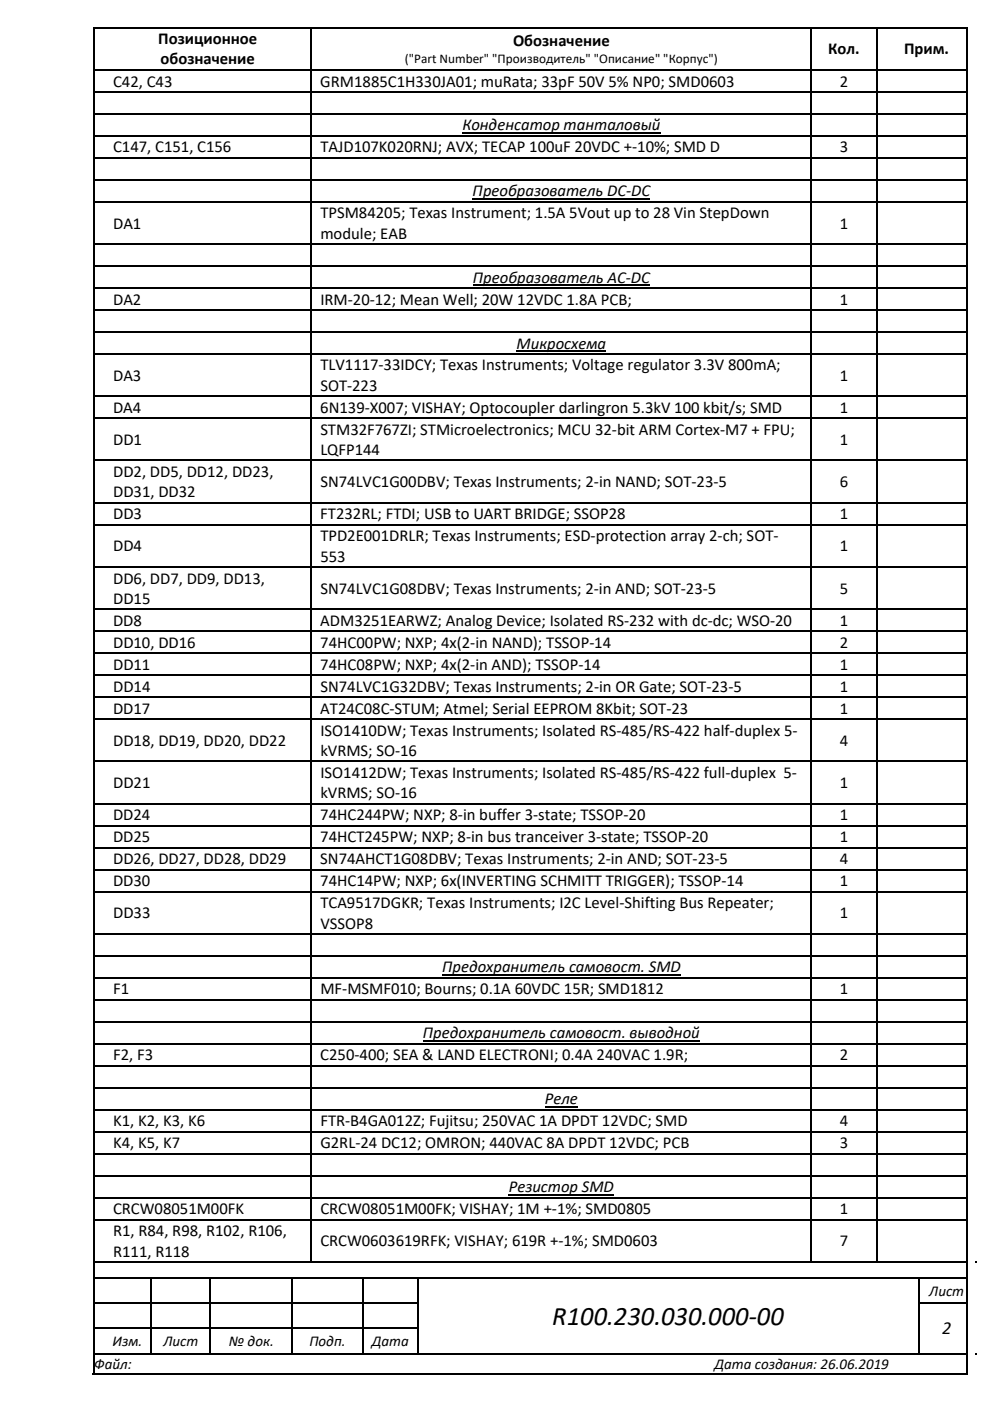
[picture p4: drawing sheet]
<svg xmlns="http://www.w3.org/2000/svg" width="210mm" height="297mm" viewBox="0 0 210 297" stroke-linecap="round" stroke-linejoin="round" font-family="sans-serif">
<defs><g id="words">
<text font-size="5.7" x="117.1" y="280.9">R100.230.030.000‐00</text>
<text font-size="3.9" x="199.8" y="282.9">2</text>
<g font-size="3.5">
<text x="33.6" y="9.4">Позиционное</text>
<text x="108.8" y="9.8">Обозначение</text>
<text x="175.7" y="11.5">Кол.</text>
<text x="191.7" y="11.5">Прим.</text>
<text x="34.1" y="13.7">обозначение</text>
<text x="24" y="18.4">C42, C43</text>
<text x="67.9" y="18.4">GRM1885C1H330JA01; muRata; 33pF 50V 5% NP0; SMD0603</text>
<text x="178.1" y="18.4">2</text>
<text x="98.1" y="27.7">Конденсатор танталовый</text>
<text x="24" y="32.3">C147, C151, C156</text>
<text x="67.9" y="32.3">TAJD107K020RNJ; AVX; TECAP 100uF 20VDC +‐10%; SMD D</text>
<text x="178.1" y="32.3">3</text>
<text x="100.2" y="41.6">Преобразователь DC‐DC</text>
<text x="67.9" y="46.3">TPSM84205; Texas Instrument; 1.5A 5Vout up to 28 Vin StepDown</text>
<text x="24" y="48.5">DA1</text>
<text x="67.9" y="50.6">module; EAB</text>
<text x="178.1" y="48.5">1</text>
<text x="100.3" y="59.9">Преобразователь AC‐DC</text>
<text x="24" y="64.6">DA2</text>
<text x="68" y="64.6">IRM‐20‐12; Mean Well; 20W 12VDC 1.8A PCB;</text>
<text x="178.1" y="64.6">1</text>
<text x="109.6" y="73.9">Микросхема</text>
<text x="24" y="80.7">DA3</text>
<text x="67.9" y="78.5">TLV1117‐33IDCY; Texas Instruments; Voltage regulator 3.3V 800mA;</text>
<text x="67.9" y="82.9">SOT‐223</text>
<text x="178.1" y="80.7">1</text>
<text x="24" y="87.5">DA4</text>
<text x="67.9" y="87.5">6N139‐X007; VISHAY; Optocoupler darlingron 5.3kV 100 kbit/s; SMD</text>
<text x="178.1" y="87.5">1</text>
<text x="24" y="94.3">DD1</text>
<text x="67.9" y="92.2">STM32F767ZI; STMicroelectronics; MCU 32‐bit ARM Cortex‐M7 + FPU;</text>
<text x="178.1" y="94.3">1</text>
<text x="24" y="101.2">DD2, DD5, DD12, DD23,</text>
<text x="67.9" y="96.5">LQFP144</text>
<text x="24" y="105.5">DD31, DD32</text>
<text x="67.9" y="103.3">SN74LVC1G00DBV; Texas Instruments; 2‐in NAND; SOT‐23‐5</text>
<text x="178.1" y="103.3">6</text>
<text x="24" y="110.1">DD3</text>
<text x="67.9" y="110.1">FT232RL; FTDI; USB to UART BRIDGE; SSOP28</text>
<text x="178.1" y="110.1">1</text>
<text x="24" y="116.9">DD4</text>
<text x="67.9" y="114.8">TPD2E001DRLR; Texas Instruments; ESD‐protection array 2‐ch; SOT‐</text>
<text x="67.9" y="119.1">553</text>
<text x="178.1" y="116.9">1</text>
<text x="24" y="123.7">DD6, DD7, DD9, DD13,</text>
<text x="67.9" y="125.9">SN74LVC1G08DBV; Texas Instruments; 2‐in AND; SOT‐23‐5</text>
<text x="178.1" y="125.9">5</text>
<text x="24" y="128">DD15</text>
<text x="24" y="132.7">DD8</text>
<text x="24" y="137.4">DD10, DD16</text>
<text x="67.9" y="132.7">ADM3251EARWZ; Analog Device; Isolated RS‐232 with dc‐dc; WSO‐20</text>
<text x="67.9" y="137.4">74HC00PW; NXP; 4x(2‐in NAND); TSSOP‐14</text>
<text x="178.1" y="132.7">1</text>
<text x="178.1" y="137.4">2</text>
<text x="24" y="142">DD11</text>
<text x="67.9" y="142">74HC08PW; NXP; 4x(2‐in AND); TSSOP‐14</text>
<text x="178.1" y="142">1</text>
<text x="24" y="146.7">DD14</text>
<text x="68" y="146.7">SN74LVC1G32DBV; Texas Instruments; 2‐in OR Gate; SOT‐23‐5</text>
<text x="178.1" y="146.7">1</text>
<text x="24" y="151.3">DD17</text>
<text x="67.9" y="151.3">AT24C08C‐STUM; Atmel; Serial EEPROM 8Kbit; SOT‐23</text>
<text x="67.9" y="156">ISO1410DW; Texas Instruments; Isolated RS‐485/RS‐422 half‐duplex 5‐</text>
<text x="178.1" y="151.3">1</text>
<text x="24" y="158.2">DD18, DD19, DD20, DD22</text>
<text x="67.9" y="160.3">kVRMS; SO‐16</text>
<text x="178.1" y="158.2">4</text>
<text x="24" y="167.1">DD21</text>
<text x="67.9" y="165">ISO1412DW; Texas Instruments; Isolated RS‐485/RS‐422 full‐duplex 5‐</text>
<text x="178.1" y="167.1">1</text>
<text x="24" y="173.9">DD24</text>
<text x="67.9" y="173.9">74HC244PW; NXP; 8‐in buffer 3‐state; TSSOP‐20</text>
<text x="67.9" y="169.3">kVRMS; SO‐16</text>
<text x="178.1" y="173.9">1</text>
<text x="24" y="178.6">DD25</text>
<text x="67.9" y="178.6">74HCT245PW; NXP; 8‐in bus tranceiver 3‐state; TSSOP‐20</text>
<text x="178.1" y="178.6">1</text>
<text x="24" y="183.2">DD26, DD27, DD28, DD29</text>
<text x="67.9" y="183.2">SN74AHCT1G08DBV; Texas Instruments; 2‐in AND; SOT‐23‐5</text>
<text x="178.1" y="183.2">4</text>
<text x="24" y="187.9">DD30</text>
<text x="67.9" y="187.9">74HC14PW; NXP; 6x(INVERTING SCHMITT TRIGGER); TSSOP‐14</text>
<text x="178.1" y="187.9">1</text>
<text x="24" y="194.7">DD33</text>
<text x="67.9" y="192.6">TCA9517DGKR; Texas Instruments; I2C Level‐Shifting Bus Repeater;</text>
<text x="67.9" y="196.9">VSSOP8</text>
<text x="178.1" y="194.7">1</text>
<text x="93.8" y="206.2">Предохранитель самовост. SMD</text>
<text x="24" y="210.8">F1</text>
<text x="67.9" y="210.8">MF‐MSMF010; Bourns; 0.1A 60VDC 15R; SMD1812</text>
<text x="178.1" y="210.8">1</text>
<text x="89.7" y="220.2">Предохранитель самовост. выводной</text>
<text x="24" y="224.8">F2, F3</text>
<text x="67.9" y="224.8">C250‐400; SEA &amp; LAND ELECTRONI; 0.4A 240VAC 1.9R;</text>
<text x="178.1" y="224.8">2</text>
<text x="24" y="238.8">K1, K2, K3, K6</text>
<text x="68" y="238.8">FTR‐B4GA012Z; Fujitsu; 250VAC 1A DPDT 12VDC; SMD</text>
<text x="115.6" y="234.1">Реле</text>
<text x="178.1" y="238.8">4</text>
<text x="24" y="243.5">K4, K5, K7</text>
<text x="67.9" y="243.5">G2RL‐24 DC12; OMRON; 440VAC 8A DPDT 12VDC; PCB</text>
<text x="178.1" y="243.5">3</text>
<text x="24" y="257.5">CRCW08051M00FK</text>
<text x="67.9" y="257.5">CRCW08051M00FK; VISHAY; 1M +‐1%; SMD0805</text>
<text x="107.9" y="252.8">Резистор SMD</text>
<text x="178.1" y="257.5">1</text>
<text x="24" y="262.1">R1, R84, R98, R102, R106,</text>
<text x="24" y="266.4">R111, R118</text>
<text x="67.9" y="264.2">CRCW0603619RFK; VISHAY; 619R +‐1%; SMD0603</text>
<text x="178.1" y="264.2">7</text>
</g>
<g font-size="3.2">
<text x="197.1" y="274.7">Лист</text>
<text x="23.9" y="285.4">Изм.</text>
<text x="34.7" y="285.4">Лист</text>
<text x="48.6" y="285.4">№ док.</text>
<text x="65.6" y="285.4">Подп.</text>
<text x="78.9" y="285.4">Дата</text>
<text x="20" y="290.2">Файл:</text>
<text x="151.6" y="290.2">Дата создания: 26.06.2019</text>
</g>
<text font-size="2.8" x="85.9" y="13.4">(&quot;Part Number&quot; &quot;Производитель&quot; &quot;Описание&quot; &quot;Корпус&quot;)</text>
</g></defs>
<g fill="#000">
<path d="M20 5.7h.3v.3h-.3zM20 14.6h.3v.4h-.3zM20 19.3h.3v.4h-.3zM65.9 5.7h.3v.3h-.3zM65.9 14.6h.3v.4h-.3zM65.9 19.3h.3v.4h-.3zM171.9 5.7h.4v.3h-.4zM171.9 14.6h.4v.4h-.4zM171.9 19.3h.4v.4h-.4zM185.8 5.7h.3v.3h-.3zM185.8 14.6h.3v.4h-.3zM185.8 19.3h.3v.4h-.3z"/>
<path d="M20 24h.3v.3h-.3zM20 28.6h.3v.4h-.3zM20 33.3h.3v.3h-.3zM20 37.9h.3v.4h-.3zM65.9 24h.3v.3h-.3zM65.9 28.6h.3v.4h-.3zM65.9 33.3h.3v.3h-.3zM65.9 37.9h.3v.4h-.3zM171.9 24h.4v.3h-.4zM171.9 28.6h.4v.4h-.4zM171.9 33.3h.4v.3h-.4zM171.9 37.9h.4v.4h-.4z"/>
<path d="M185.8 24h.3v.3h-.3zM185.8 28.6h.3v.4h-.3zM185.8 33.3h.3v.3h-.3zM185.8 37.9h.3v.4h-.3zM20 42.6h.3v.4h-.3zM20 51.6h.3v.3h-.3zM20 56.2h.3v.4h-.3zM65.9 42.6h.3v.4h-.3zM65.9 51.6h.3v.3h-.3zM65.9 56.2h.3v.4h-.3zM171.9 42.6h.4v.4h-.4zM171.9 51.6h.4v.3h-.4z"/>
<path d="M171.9 56.2h.4v.4h-.4zM185.8 42.6h.3v.4h-.3zM185.8 51.6h.3v.3h-.3zM185.8 56.2h.3v.4h-.3zM20 60.9h.3v.3h-.3zM20 65.6h.3v.3h-.3zM20 70.2h.3v.4h-.3zM20 74.9h.3v.3h-.3zM65.9 60.9h.3v.3h-.3zM65.9 65.6h.3v.3h-.3zM65.9 70.2h.3v.4h-.3zM65.9 74.9h.3v.3h-.3z"/>
<path d="M171.9 60.9h.4v.3h-.4zM171.9 65.6h.4v.3h-.4zM171.9 70.2h.4v.4h-.4zM171.9 74.9h.4v.3h-.4zM185.8 60.9h.3v.3h-.3zM185.8 65.6h.3v.3h-.3zM185.8 70.2h.3v.4h-.3zM185.8 74.9h.3v.3h-.3zM20 83.8h.3v.4h-.3zM20 88.5h.3v.3h-.3zM20 97.5h.3v.3h-.3zM65.9 83.8h.3v.4h-.3z"/>
<path d="M65.9 88.5h.3v.3h-.3zM65.9 97.5h.3v.3h-.3zM171.9 83.8h.4v.4h-.4zM171.9 88.5h.4v.3h-.4zM171.9 97.5h.4v.3h-.4zM185.8 83.8h.3v.4h-.3zM185.8 88.5h.3v.3h-.3zM185.8 97.5h.3v.3h-.3zM20 106.4h.3v.4h-.3zM20 111.1h.3v.3h-.3zM65.9 106.4h.3v.4h-.3zM65.9 111.1h.3v.3h-.3z"/>
<path d="M171.9 106.4h.4v.4h-.4zM171.9 111.1h.4v.3h-.4zM185.8 106.4h.3v.4h-.3zM185.8 111.1h.3v.3h-.3zM20 120h.3v.4h-.3zM20 129h.3v.4h-.3zM20 133.7h.3v.3h-.3zM20 138.3h.3v.4h-.3zM65.9 120h.3v.4h-.3zM65.9 129h.3v.4h-.3zM65.9 133.7h.3v.3h-.3zM65.9 138.3h.3v.4h-.3z"/>
<path d="M171.9 120h.4v.4h-.4zM171.9 129h.4v.4h-.4zM171.9 133.7h.4v.3h-.4zM171.9 138.3h.4v.4h-.4zM185.8 120h.3v.4h-.3zM185.8 129h.3v.4h-.3zM185.8 133.7h.3v.3h-.3zM185.8 138.3h.3v.4h-.3zM20 143h.3v.3h-.3zM20 147.6h.3v.4h-.3zM20 152.3h.3v.4h-.3zM65.9 143h.3v.3h-.3z"/>
<path d="M65.9 147.6h.3v.4h-.3zM65.9 152.3h.3v.4h-.3zM171.9 143h.4v.3h-.4zM171.9 147.6h.4v.4h-.4zM171.9 152.3h.4v.4h-.4zM185.8 143h.3v.3h-.3zM185.8 147.6h.3v.4h-.3zM185.8 152.3h.3v.4h-.3zM20 161.3h.3v.3h-.3zM20 170.2h.3v.4h-.3zM20 174.9h.3v.4h-.3zM20 179.6h.3v.3h-.3z"/>
<path d="M65.9 161.3h.3v.3h-.3zM65.9 170.2h.3v.4h-.3zM65.9 174.9h.3v.4h-.3zM65.9 179.6h.3v.3h-.3zM171.9 161.3h.4v.3h-.4zM171.9 170.2h.4v.4h-.4zM171.9 174.9h.4v.4h-.4zM171.9 179.6h.4v.3h-.4zM185.8 161.3h.3v.3h-.3zM185.8 170.2h.3v.4h-.3zM185.8 174.9h.3v.4h-.3zM185.8 179.6h.3v.3h-.3z"/>
<path d="M20 184.2h.3v.4h-.3zM20 188.9h.3v.3h-.3zM20 197.8h.3v.4h-.3zM65.9 184.2h.3v.4h-.3zM65.9 188.9h.3v.3h-.3zM65.9 197.8h.3v.4h-.3zM171.9 184.2h.4v.4h-.4zM171.9 188.9h.4v.3h-.4zM171.9 197.8h.4v.4h-.4zM185.8 184.2h.3v.4h-.3zM185.8 188.9h.3v.3h-.3zM185.8 197.8h.3v.4h-.3z"/>
<path d="M20 202.5h.3v.4h-.3zM20 207.2h.3v.3h-.3zM20 211.8h.3v.4h-.3zM20 216.5h.3v.3h-.3zM65.9 202.5h.3v.4h-.3zM65.9 207.2h.3v.3h-.3zM65.9 211.8h.3v.4h-.3zM65.9 216.5h.3v.3h-.3zM171.9 202.5h.4v.4h-.4zM171.9 207.2h.4v.3h-.4zM171.9 211.8h.4v.4h-.4zM171.9 216.5h.4v.3h-.4z"/>
<path d="M185.8 202.5h.3v.4h-.3zM185.8 207.2h.3v.3h-.3zM185.8 211.8h.3v.4h-.3zM185.8 216.5h.3v.3h-.3zM20 221.1h.3v.4h-.3zM20 225.8h.3v.3h-.3zM20 230.4h.3v.4h-.3zM20 235.1h.3v.4h-.3zM65.9 221.1h.3v.4h-.3zM65.9 225.8h.3v.3h-.3zM65.9 230.4h.3v.4h-.3zM65.9 235.1h.3v.4h-.3z"/>
<path d="M171.9 221.1h.4v.4h-.4zM171.9 225.8h.4v.3h-.4zM171.9 230.4h.4v.4h-.4zM171.9 235.1h.4v.4h-.4zM185.8 221.1h.3v.4h-.3zM185.8 225.8h.3v.3h-.3zM185.8 230.4h.3v.4h-.3zM185.8 235.1h.3v.4h-.3zM20 239.8h.3v.3h-.3zM20 244.4h.3v.4h-.3zM20 249.1h.3v.3h-.3zM20 253.7h.3v.4h-.3z"/>
<path d="M20 258.4h.3v.4h-.3zM65.9 239.8h.3v.3h-.3zM65.9 244.4h.3v.4h-.3zM65.9 249.1h.3v.3h-.3zM65.9 253.7h.3v.4h-.3zM65.9 258.4h.3v.4h-.3zM171.9 239.8h.4v.3h-.4zM171.9 244.4h.4v.4h-.4zM171.9 249.1h.4v.3h-.4zM171.9 253.7h.4v.4h-.4zM171.9 258.4h.4v.4h-.4zM185.8 239.8h.3v.3h-.3z"/>
<path d="M185.8 244.4h.3v.4h-.3zM185.8 249.1h.3v.3h-.3zM185.8 253.7h.3v.4h-.3zM185.8 258.4h.3v.4h-.3zM20 270.7h.3v.4h-.3zM20 276.1h.3v.4h-.3zM20 267.4h.3v.3h-.3zM31.9 270.7h.4v.4h-.4zM31.9 276.1h.4v.4h-.4zM44.4 270.7h.4v.4h-.4zM44.4 276.1h.4v.4h-.4zM61.8 270.7h.3v.4h-.3z"/>
<path d="M61.8 276.1h.3v.4h-.3zM76.8 270.7h.3v.4h-.3zM76.8 276.1h.3v.4h-.3zM88.4 270.7h.4v.4h-.4zM88.4 276.1h.4v.4h-.4zM194.6 270.7h.4v.4h-.4zM194.6 276.1h.4v.4h-.4zM206.9 267.4h.4v.3h-.4zM19.7 291h.3v.4h-.3zM20 281.5h.3v.3h-.3zM20 286.8h.3v.3h-.3zM31.9 281.5h.4v.3h-.4z"/>
<path d="M44.4 281.5h.4v.3h-.4zM61.8 281.5h.3v.3h-.3zM76.8 281.5h.3v.3h-.3zM88.4 281.5h.4v.3h-.4zM194.6 281.5h.4v.3h-.4zM205 291h.3v.4h-.3zM206.9 286.8h.4v.3h-.4z"/>
</g>
<g fill="none" stroke="#000" stroke-width=".34">
<path d="M19.8 5.7v285.3M20 5.8h45.9M20.3 14.8h45.6M20.3 19.5h45.6M66 6v8.6M66 15v4.3M66 19.7v4.3M66.2 5.8h105.7M66.2 14.8h105.7M66.2 19.5h105.7M172.1 6v8.6M172.1 15v4.3"/>
<path d="M172.1 19.7v4.3M172.3 5.8h13.5M172.3 14.8h13.5M172.3 19.5h13.5M185.9 6v8.6M185.9 15v4.3M185.9 19.7v4.3M186.1 5.8h18.9M186.1 14.8h18.9M186.1 19.5h18.9M205.2 5.7v285.3M20.3 24.1h45.6"/>
<path d="M20.3 28.8h45.6M20.3 33.4h45.6M20.3 38.1h45.6M66 24.3v4.3M66 29v4.3M66 33.6v4.3M66 38.3v4.3M66.2 24.1h105.7M66.2 28.8h105.7M66.2 33.4h105.7M66.2 38.1h105.7M172.1 24.3v4.3"/>
<path d="M172.1 29v4.3M172.1 33.6v4.3M172.1 38.3v4.3M172.3 24.1h13.5M172.3 28.8h13.5M172.3 33.4h13.5M172.3 38.1h13.5M185.9 24.3v4.3M185.9 29v4.3M185.9 33.6v4.3M185.9 38.3v4.3M186.1 24.1h18.9"/>
<path d="M186.1 28.8h18.9M186.1 33.4h18.9M186.1 38.1h18.9M20.3 42.8h45.6M20.3 51.7h45.6M20.3 56.4h45.6M66 43v8.6M66 51.9v4.3M66 56.6v4.3M66.2 42.8h105.7M66.2 51.7h105.7M66.2 56.4h105.7"/>
<path d="M172.1 43v8.6M172.1 51.9v4.3M172.1 56.6v4.3M172.3 42.8h13.5M172.3 51.7h13.5M172.3 56.4h13.5M185.9 43v8.6M185.9 51.9v4.3M185.9 56.6v4.3M186.1 42.8h18.9M186.1 51.7h18.9M186.1 56.4h18.9"/>
<path d="M20.3 61h45.6M20.3 65.7h45.6M20.3 70.4h45.6M20.3 75h45.6M66 61.2v4.4M66 65.9v4.3M66 70.6v4.3M66 75.2v8.6M66.2 61h105.7M66.2 65.7h105.7M66.2 70.4h105.7M66.2 75h105.7"/>
<path d="M172.1 61.2v4.4M172.1 65.9v4.3M172.1 70.6v4.3M172.1 75.2v8.6M172.3 61h13.5M172.3 65.7h13.5M172.3 70.4h13.5M172.3 75h13.5M185.9 61.2v4.4M185.9 65.9v4.3M185.9 70.6v4.3M185.9 75.2v8.6"/>
<path d="M186.1 61h18.9M186.1 65.7h18.9M186.1 70.4h18.9M186.1 75h18.9M20.3 84h45.6M20.3 88.6h45.6M20.3 97.6h45.6M66 84.2v4.3M66 88.8v8.7M66 97.8v8.6M66.2 84h105.7M66.2 88.6h105.7"/>
<path d="M66.2 97.6h105.7M172.1 84.2v4.3M172.1 88.8v8.7M172.1 97.8v8.6M172.3 84h13.5M172.3 88.6h13.5M172.3 97.6h13.5M185.9 84.2v4.3M185.9 88.8v8.7M185.9 97.8v8.6M186.1 84h18.9M186.1 88.6h18.9"/>
<path d="M186.1 97.6h18.9M20.3 106.6h45.6M20.3 111.3h45.6M66 106.8v4.3M66 111.4v8.6M66.2 106.6h105.7M66.2 111.3h105.7M172.1 106.8v4.3M172.1 111.4v8.6M172.3 106.6h13.5M172.3 111.3h13.5M185.9 106.8v4.3"/>
<path d="M185.9 111.4v8.6M186.1 106.6h18.9M186.1 111.3h18.9M20.3 120.2h45.6M20.3 129.2h45.6M20.3 133.8h45.6M20.3 138.5h45.6M66 120.4v8.6M66 129.4v4.3M66 134v4.3M66 138.7v4.3M66.2 120.2h105.7"/>
<path d="M66.2 129.2h105.7M66.2 133.8h105.7M66.2 138.5h105.7M172.1 120.4v8.6M172.1 129.4v4.3M172.1 134v4.3M172.1 138.7v4.3M172.3 120.2h13.5M172.3 129.2h13.5M172.3 133.8h13.5M172.3 138.5h13.5M185.9 120.4v8.6"/>
<path d="M185.9 129.4v4.3M185.9 134v4.3M185.9 138.7v4.3M186.1 120.2h18.9M186.1 129.2h18.9M186.1 133.8h18.9M186.1 138.5h18.9M20.3 143.2h45.6M20.3 147.8h45.6M20.3 152.5h45.6M66 143.3v4.3M66 148v4.3"/>
<path d="M66 152.7v8.6M66.2 143.2h105.7M66.2 147.8h105.7M66.2 152.5h105.7M172.1 143.3v4.3M172.1 148v4.3M172.1 152.7v8.6M172.3 143.2h13.5M172.3 147.8h13.5M172.3 152.5h13.5M185.9 143.3v4.3M185.9 148v4.3"/>
<path d="M185.9 152.7v8.6M186.1 143.2h18.9M186.1 147.8h18.9M186.1 152.5h18.9M20.3 161.4h45.6M20.3 170.4h45.6M20.3 175.1h45.6M20.3 179.7h45.6M66 161.6v8.6M66 170.6v4.3M66 175.3v4.3M66 179.9v4.3"/>
<path d="M66.2 161.4h105.7M66.2 170.4h105.7M66.2 175.1h105.7M66.2 179.7h105.7M172.1 161.6v8.6M172.1 170.6v4.3M172.1 175.3v4.3M172.1 179.9v4.3M172.3 161.4h13.5M172.3 170.4h13.5M172.3 175.1h13.5M172.3 179.7h13.5"/>
<path d="M185.9 161.6v8.6M185.9 170.6v4.3M185.9 175.3v4.3M185.9 179.9v4.3M186.1 161.4h18.9M186.1 170.4h18.9M186.1 175.1h18.9M186.1 179.7h18.9M20.3 184.4h45.6M20.3 189h45.6M20.3 198h45.6M66 184.6v4.3"/>
<path d="M66 189.2v8.6M66 198.2v4.3M66.2 184.4h105.7M66.2 189h105.7M66.2 198h105.7M172.1 184.6v4.3M172.1 189.2v8.6M172.1 198.2v4.3M172.3 184.4h13.5M172.3 189h13.5M172.3 198h13.5M185.9 184.6v4.3"/>
<path d="M185.9 189.2v8.6M185.9 198.2v4.3M186.1 184.4h18.9M186.1 189h18.9M186.1 198h18.9M20.3 202.7h45.6M20.3 207.3h45.6M20.3 212h45.6M20.3 216.6h45.6M66 202.9v4.3M66 207.5v4.3M66 212.2v4.3"/>
<path d="M66 216.8v4.3M66.2 202.7h105.7M66.2 207.3h105.7M66.2 212h105.7M66.2 216.6h105.7M172.1 202.9v4.3M172.1 207.5v4.3M172.1 212.2v4.3M172.1 216.8v4.3M172.3 202.7h13.5M172.3 207.3h13.5M172.3 212h13.5"/>
<path d="M172.3 216.6h13.5M185.9 202.9v4.3M185.9 207.5v4.3M185.9 212.2v4.3M185.9 216.8v4.3M186.1 202.7h18.9M186.1 207.3h18.9M186.1 212h18.9M186.1 216.6h18.9M20.3 221.3h45.6M20.3 226h45.6M20.3 230.6h45.6"/>
<path d="M20.3 235.3h45.6M20.3 239.9h45.6M66 221.5v4.3M66 226.1v4.3M66 230.8v4.3M66 235.5v4.3M66.2 221.3h105.7M66.2 226h105.7M66.2 230.6h105.7M66.2 235.3h105.7M66.2 239.9h105.7M172.1 221.5v4.3"/>
<path d="M172.1 226.1v4.3M172.1 230.8v4.3M172.1 235.5v4.3M172.3 221.3h13.5M172.3 226h13.5M172.3 230.6h13.5M172.3 235.3h13.5M172.3 239.9h13.5M185.9 221.5v4.3M185.9 226.1v4.3M185.9 230.8v4.3M185.9 235.5v4.3"/>
<path d="M186.1 221.3h18.9M186.1 226h18.9M186.1 230.6h18.9M186.1 235.3h18.9M186.1 239.9h18.9M20.3 244.6h45.6M20.3 249.3h45.6M20.3 253.9h45.6M20.3 258.6h45.6M66 240.1v4.3M66 244.8v4.3M66 249.4v4.3"/>
<path d="M66 254.1v4.3M66 258.8v8.9M66.2 244.6h105.7M66.2 249.3h105.7M66.2 253.9h105.7M66.2 258.6h105.7M172.1 240.1v4.3M172.1 244.8v4.3M172.1 249.4v4.3M172.1 254.1v4.3M172.1 258.8v8.9M172.3 244.6h13.5"/>
<path d="M172.3 249.3h13.5M172.3 253.9h13.5M172.3 258.6h13.5M185.9 240.1v4.3M185.9 244.8v4.3M185.9 249.4v4.3M185.9 254.1v4.3M185.9 258.8v8.9M186.1 244.6h18.9M186.1 249.3h18.9M186.1 253.9h18.9M186.1 258.6h18.9"/>
<path d="M20 270.9h11.9M20 267.5h45.9M20.3 276.3h11.6M32.1 271.1v5M32.1 276.5v5M32.3 270.9h12.1M32.3 276.3h12.1M44.6 271.1v5M44.6 276.5v5M44.8 270.9h17M44.8 276.3h17M62 271.1v5"/>
<path d="M62 276.5v5M62.1 270.9h14.7M62.1 276.3h14.7M66.2 267.5h105.7M77 271.1v5M77 276.5v5M77.1 270.9h11.3M77.1 276.3h11.3M88.6 271.1v5M88.6 276.5v5M88.8 270.9h105.8M172.3 267.5h13.5"/>
<path d="M186.1 267.5h18.9M194.8 271.1v5M194.8 276.5v5M195 270.9h10M195 276.3h10M19.7 291.2h185.6M20 287h11.9M20.3 281.6h11.6M32.1 281.8v5.3M32.3 281.6h12.1M32.3 287h12.1M44.6 281.8v5.3"/>
<path d="M44.8 281.6h17M44.8 287h17M62 281.8v5.3M62.1 281.6h14.7M62.1 287h14.7M77 281.8v5.3M77.1 281.6h11.3M77.1 287h11.3M88.6 281.8v5.3M88.8 287h105.8M194.8 281.8v5.3M195 287h10"/>
</g>
<path d="M98.1 28.2h42M100.2 42.2h37.7M100.3 60.4h37.5M109.6 74.4h18.9M93.8 206.7h50.6M89.7 220.7h58.7M115.6 234.7h7M107.9 253.3h22.3" fill="none" stroke="#000" stroke-width=".23"/>
<use href="#words"/>
</svg>
